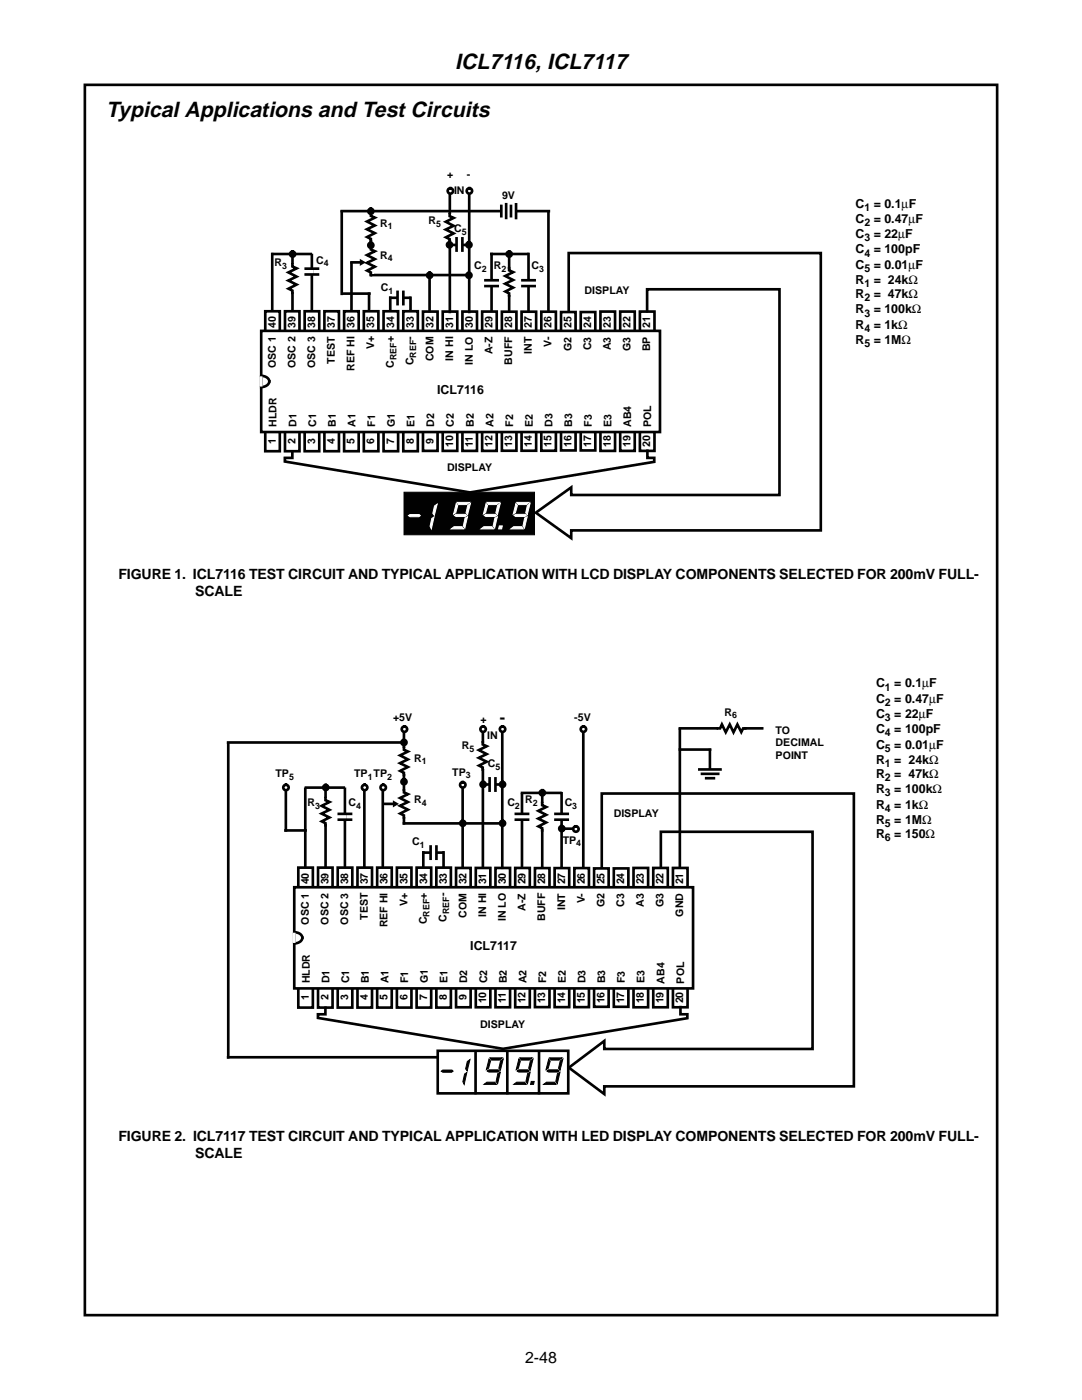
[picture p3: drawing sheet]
<svg xmlns="http://www.w3.org/2000/svg" width="216mm" height="279mm" viewBox="0 0 216 279" stroke-linecap="round" stroke-linejoin="round" font-family="sans-serif">
<defs><g id="words">
<g font-size="4.3" fill="#010101">
<text x="90.9" y="13.8">ICL7116, ICL7117</text>
<text x="21.2" y="23.3">Typical Applications and Test Circuits</text>
</g>
<g font-size="3.2" fill="#010101">
<text x="99.7" y="144.2">-</text>
<text x="104.8" y="272">2-48</text>
</g>
<g font-size="2.8" fill="#010101">
<text x="23.6" y="115.5">FIGURE 1. ICL7116 TEST CIRCUIT AND TYPICAL APPLICATION WITH LCD DISPLAY COMPONENTS SELECTED FOR 200mV FULL-</text>
<text x="38.9" y="119">SCALE</text>
<text x="23.6" y="227.7">FIGURE 2. ICL7117 TEST CIRCUIT AND TYPICAL APPLICATION WITH LED DISPLAY COMPONENTS SELECTED FOR 200mV FULL-</text>
<text x="38.9" y="231.2">SCALE</text>
</g>
<g font-size="2.5" fill="#010101">
<text x="170.7" y="41.4">C</text>
<text x="174.3" y="41.4">= 0.1µF</text>
<text x="170.7" y="44.5">C</text>
<text x="170.7" y="47.5">C</text>
<text x="174.3" y="44.5">= 0.47µF</text>
<text x="174.3" y="47.5">= 22µF</text>
<text x="170.7" y="50.6">C</text>
<text x="170.7" y="53.6">C</text>
<text x="174.3" y="50.6">= 100pF</text>
<text x="174.3" y="53.6">= 0.01µF</text>
<text x="170.7" y="56.7">R</text>
<text x="170.7" y="59.5">R</text>
<text x="174.3" y="56.7">= 24kΩ</text>
<text x="174.3" y="59.5">= 47kΩ</text>
<text x="170.7" y="65.6">R</text>
<text x="170.7" y="62.6">R</text>
<text x="174.3" y="62.6">= 100kΩ</text>
<text x="174.3" y="65.6">= 1kΩ</text>
<text x="170.7" y="68.7">R</text>
<text x="174.3" y="68.7">= 1MΩ</text>
<text x="87.2" y="78.6">ICL7116</text>
<text x="174.8" y="137.2">C</text>
<text x="178.5" y="137.2">= 0.1µF</text>
<text x="174.8" y="140.3">C</text>
<text x="174.8" y="143.3">C</text>
<text x="178.5" y="140.3">= 0.47µF</text>
<text x="178.5" y="143.3">= 22µF</text>
<text x="174.8" y="146.4">C</text>
<text x="174.8" y="149.4">C</text>
<text x="178.5" y="146.4">= 100pF</text>
<text x="178.5" y="149.4">= 0.01µF</text>
<text x="174.8" y="152.5">R</text>
<text x="174.8" y="155.3">R</text>
<text x="178.5" y="152.5">= 24kΩ</text>
<text x="178.5" y="155.3">= 47kΩ</text>
<text x="174.8" y="161.4">R</text>
<text x="174.8" y="158.3">R</text>
<text x="178.5" y="158.3">= 100kΩ</text>
<text x="178.5" y="161.4">= 1kΩ</text>
<text x="174.8" y="164.4">R</text>
<text x="174.8" y="167.3">R</text>
<text x="178.5" y="164.4">= 1MΩ</text>
<text x="178.5" y="167.3">= 150Ω</text>
<text x="93.8" y="189.6">ICL7117</text>
</g>
<g font-size="2.1" fill="#010101">
<text x="89.3" y="35.6">+</text>
<text x="93.1" y="35.6">-</text>
<text x="90.6" y="38.7">IN</text>
<text x="100.2" y="39.7">9V</text>
<text x="75.9" y="45.3">R</text>
<text x="85.5" y="44.8">R</text>
<text x="90.6" y="46.4">C</text>
<text x="172.5" y="42">1</text>
<text x="172.5" y="45.1">2</text>
<text x="54.8" y="53.2">R</text>
<text x="63.1" y="52.6">C</text>
<text x="75.9" y="51.6">R</text>
<text x="94.6" y="53.8">C</text>
<text x="98.5" y="53.8">R</text>
<text x="106.1" y="53.8">C</text>
<text x="172.5" y="48.1">3</text>
<text x="172.5" y="51.2">4</text>
<text x="76" y="58.1">C</text>
<text x="116.6" y="58.8">DISPLAY</text>
<text x="172.5" y="54.3">5</text>
<text x="172.5" y="57.3">1</text>
<text x="55" y="65.5" transform="rotate(-90 55 65.5)">40</text>
<text x="59" y="65.5" transform="rotate(-90 59 65.5)">39</text>
<text x="62.9" y="65.5" transform="rotate(-90 62.9 65.5)">38</text>
<text x="66.8" y="65.5" transform="rotate(-90 66.8 65.5)">37</text>
<text x="70.8" y="65.5" transform="rotate(-90 70.8 65.5)">36</text>
<text x="74.7" y="65.5" transform="rotate(-90 74.7 65.5)">35</text>
<text x="78.6" y="65.5" transform="rotate(-90 78.6 65.5)">34</text>
<text x="82.6" y="65.5" transform="rotate(-90 82.6 65.5)">33</text>
<text x="86.5" y="65.5" transform="rotate(-90 86.5 65.5)">32</text>
<text x="90.4" y="65.5" transform="rotate(-90 90.4 65.5)">31</text>
<text x="94.3" y="65.5" transform="rotate(-90 94.3 65.5)">30</text>
<text x="98.3" y="65.5" transform="rotate(-90 98.3 65.5)">29</text>
<text x="102.2" y="65.5" transform="rotate(-90 102.2 65.5)">28</text>
<text x="106.1" y="65.5" transform="rotate(-90 106.1 65.5)">27</text>
<text x="110.1" y="65.5" transform="rotate(-90 110.1 65.5)">26</text>
<text x="114" y="65.5" transform="rotate(-90 114 65.5)">25</text>
<text x="117.9" y="65.5" transform="rotate(-90 117.9 65.5)">24</text>
<text x="121.9" y="65.5" transform="rotate(-90 121.9 65.5)">23</text>
<text x="125.8" y="65.5" transform="rotate(-90 125.8 65.5)">22</text>
<text x="129.7" y="65.5" transform="rotate(-90 129.7 65.5)">21</text>
<text x="172.5" y="60.1">2</text>
<text x="172.5" y="63.2">3</text>
<text x="74.7" y="69.7" transform="rotate(-90 74.7 69.7)">V+</text>
<text x="78.6" y="68.3" transform="rotate(-90 78.6 68.3)">+</text>
<text x="82.5" y="67.8" transform="rotate(-90 82.5 67.8)">-</text>
<text x="90.4" y="72" transform="rotate(-90 90.4 72)">IN HI</text>
<text x="98.3" y="70.7" transform="rotate(-90 98.3 70.7)">A-Z</text>
<text x="106.1" y="70.6" transform="rotate(-90 106.1 70.6)">INT</text>
<text x="110.1" y="69.2" transform="rotate(-90 110.1 69.2)">V-</text>
<text x="114" y="70" transform="rotate(-90 114 70)">G2</text>
<text x="117.9" y="69.9" transform="rotate(-90 117.9 69.9)">C3</text>
<text x="121.9" y="69.9" transform="rotate(-90 121.9 69.9)">A3</text>
<text x="125.8" y="70" transform="rotate(-90 125.8 70)">G3</text>
<text x="129.7" y="70.1" transform="rotate(-90 129.7 70.1)">BP</text>
<text x="172.5" y="66.2">4</text>
<text x="172.5" y="69.3">5</text>
<text x="55" y="73.5" transform="rotate(-90 55 73.5)">OSC 1</text>
<text x="59" y="73.5" transform="rotate(-90 59 73.5)">OSC 2</text>
<text x="62.9" y="73.5" transform="rotate(-90 62.9 73.5)">OSC 3</text>
<text x="66.8" y="72.6" transform="rotate(-90 66.8 72.6)">TEST</text>
<text x="70.8" y="74.1" transform="rotate(-90 70.8 74.1)">REF HI</text>
<text x="78.6" y="73.4" transform="rotate(-90 78.6 73.4)">C</text>
<text x="82.5" y="72.9" transform="rotate(-90 82.5 72.9)">C</text>
<text x="86.5" y="72.1" transform="rotate(-90 86.5 72.1)">COM</text>
<text x="94.3" y="72.8" transform="rotate(-90 94.3 72.8)">IN LO</text>
<text x="102.2" y="72.8" transform="rotate(-90 102.2 72.8)">BUFF</text>
<text x="55" y="88.6" transform="rotate(-90 55 88.6)">1</text>
<text x="55.2" y="85.2" transform="rotate(-90 55.2 85.2)">HLDR</text>
<text x="59" y="88.6" transform="rotate(-90 59 88.6)">2</text>
<text x="59.1" y="85.2" transform="rotate(-90 59.1 85.2)">D1</text>
<text x="62.9" y="88.6" transform="rotate(-90 62.9 88.6)">3</text>
<text x="63.1" y="85.2" transform="rotate(-90 63.1 85.2)">C1</text>
<text x="66.8" y="88.6" transform="rotate(-90 66.8 88.6)">4</text>
<text x="67" y="85.2" transform="rotate(-90 67 85.2)">B1</text>
<text x="70.8" y="88.6" transform="rotate(-90 70.8 88.6)">5</text>
<text x="70.9" y="85.2" transform="rotate(-90 70.9 85.2)">A1</text>
<text x="74.7" y="88.6" transform="rotate(-90 74.7 88.6)">6</text>
<text x="74.9" y="85.2" transform="rotate(-90 74.9 85.2)">F1</text>
<text x="78.6" y="88.6" transform="rotate(-90 78.6 88.6)">7</text>
<text x="78.8" y="85.2" transform="rotate(-90 78.8 85.2)">G1</text>
<text x="82.6" y="88.6" transform="rotate(-90 82.6 88.6)">8</text>
<text x="82.7" y="85.2" transform="rotate(-90 82.7 85.2)">E1</text>
<text x="86.5" y="88.6" transform="rotate(-90 86.5 88.6)">9</text>
<text x="86.7" y="85.2" transform="rotate(-90 86.7 85.2)">D2</text>
<text x="90.4" y="89.2" transform="rotate(-90 90.4 89.2)">10</text>
<text x="90.6" y="85.2" transform="rotate(-90 90.6 85.2)">C2</text>
<text x="94.3" y="89.2" transform="rotate(-90 94.3 89.2)">11</text>
<text x="94.5" y="85.2" transform="rotate(-90 94.5 85.2)">B2</text>
<text x="98.3" y="89.2" transform="rotate(-90 98.3 89.2)">12</text>
<text x="98.4" y="85.2" transform="rotate(-90 98.4 85.2)">A2</text>
<text x="102.2" y="89.2" transform="rotate(-90 102.2 89.2)">13</text>
<text x="102.4" y="85.2" transform="rotate(-90 102.4 85.2)">F2</text>
<text x="106.1" y="89.2" transform="rotate(-90 106.1 89.2)">14</text>
<text x="106.3" y="85.2" transform="rotate(-90 106.3 85.2)">E2</text>
<text x="110.1" y="89.2" transform="rotate(-90 110.1 89.2)">15</text>
<text x="110.2" y="85.2" transform="rotate(-90 110.2 85.2)">D3</text>
<text x="114" y="89.2" transform="rotate(-90 114 89.2)">16</text>
<text x="114.2" y="85.2" transform="rotate(-90 114.2 85.2)">B3</text>
<text x="117.9" y="89.2" transform="rotate(-90 117.9 89.2)">17</text>
<text x="118.1" y="85.2" transform="rotate(-90 118.1 85.2)">F3</text>
<text x="121.9" y="89.2" transform="rotate(-90 121.9 89.2)">18</text>
<text x="122" y="85.2" transform="rotate(-90 122 85.2)">E3</text>
<text x="125.8" y="89.2" transform="rotate(-90 125.8 89.2)">19</text>
<text x="126" y="85.2" transform="rotate(-90 126 85.2)">AB4</text>
<text x="129.7" y="89.2" transform="rotate(-90 129.7 89.2)">20</text>
<text x="129.9" y="85.2" transform="rotate(-90 129.9 85.2)">POL</text>
<text x="89.2" y="94.1">DISPLAY</text>
<text x="176.6" y="137.8">1</text>
<text x="78.4" y="143.9">+5V</text>
<text x="114.6" y="143.9">-5V</text>
<text x="144.6" y="142.8">R</text>
<text x="176.6" y="140.9">2</text>
<text x="176.6" y="143.9">3</text>
<text x="92.1" y="149.5">R</text>
<text x="95.8" y="144.2">+</text>
<text x="97.2" y="147.5">IN</text>
<text x="154.8" y="146.4">TO</text>
<text x="154.8" y="148.9">DECIMAL</text>
<text x="176.6" y="147">4</text>
<text x="55" y="155.2">TP</text>
<text x="70.7" y="155.2">TP TP</text>
<text x="82.7" y="152">R</text>
<text x="90.2" y="154.8">TP</text>
<text x="97.4" y="153.1">C</text>
<text x="154.8" y="151.5">POINT</text>
<text x="176.6" y="150">5</text>
<text x="176.6" y="153.1">1</text>
<text x="176.6" y="155.9">2</text>
<text x="61.4" y="160.8">R</text>
<text x="69.5" y="160.9">C</text>
<text x="82.7" y="160.3">R</text>
<text x="101.2" y="160.9">C</text>
<text x="104.8" y="160.3">R</text>
<text x="112.7" y="160.9">C</text>
<text x="176.6" y="158.9">3</text>
<text x="176.6" y="162">4</text>
<text x="122.5" y="163.1">DISPLAY</text>
<text x="176.6" y="165">5</text>
<text x="176.6" y="167.9">6</text>
<text x="82.3" y="168.7">C</text>
<text x="112.3" y="168.4">TP</text>
<text x="61.6" y="176.5" transform="rotate(-90 61.6 176.5)">40</text>
<text x="65.6" y="176.5" transform="rotate(-90 65.6 176.5)">39</text>
<text x="69.5" y="176.5" transform="rotate(-90 69.5 176.5)">38</text>
<text x="73.4" y="176.5" transform="rotate(-90 73.4 176.5)">37</text>
<text x="77.4" y="176.5" transform="rotate(-90 77.4 176.5)">36</text>
<text x="81.3" y="176.5" transform="rotate(-90 81.3 176.5)">35</text>
<text x="85.2" y="179.4" transform="rotate(-90 85.2 179.4)">+</text>
<text x="85.2" y="176.5" transform="rotate(-90 85.2 176.5)">34</text>
<text x="89.1" y="178.9" transform="rotate(-90 89.1 178.9)">-</text>
<text x="89.1" y="176.5" transform="rotate(-90 89.1 176.5)">33</text>
<text x="93.1" y="176.5" transform="rotate(-90 93.1 176.5)">32</text>
<text x="97" y="176.5" transform="rotate(-90 97 176.5)">31</text>
<text x="100.9" y="176.5" transform="rotate(-90 100.9 176.5)">30</text>
<text x="104.9" y="176.5" transform="rotate(-90 104.9 176.5)">29</text>
<text x="108.8" y="176.5" transform="rotate(-90 108.8 176.5)">28</text>
<text x="112.7" y="176.5" transform="rotate(-90 112.7 176.5)">27</text>
<text x="116.7" y="176.5" transform="rotate(-90 116.7 176.5)">26</text>
<text x="120.6" y="176.5" transform="rotate(-90 120.6 176.5)">25</text>
<text x="124.5" y="176.5" transform="rotate(-90 124.5 176.5)">24</text>
<text x="128.5" y="176.5" transform="rotate(-90 128.5 176.5)">23</text>
<text x="132.4" y="176.5" transform="rotate(-90 132.4 176.5)">22</text>
<text x="136.3" y="176.5" transform="rotate(-90 136.3 176.5)">21</text>
<text x="61.6" y="184.5" transform="rotate(-90 61.6 184.5)">OSC 1</text>
<text x="65.6" y="184.5" transform="rotate(-90 65.6 184.5)">OSC 2</text>
<text x="69.5" y="184.5" transform="rotate(-90 69.5 184.5)">OSC 3</text>
<text x="73.4" y="183.6" transform="rotate(-90 73.4 183.6)">TEST</text>
<text x="77.4" y="185.1" transform="rotate(-90 77.4 185.1)">REF HI</text>
<text x="81.3" y="180.8" transform="rotate(-90 81.3 180.8)">V+</text>
<text x="85.2" y="184.4" transform="rotate(-90 85.2 184.4)">C</text>
<text x="89.1" y="183.9" transform="rotate(-90 89.1 183.9)">C</text>
<text x="93.1" y="183.1" transform="rotate(-90 93.1 183.1)">COM</text>
<text x="97" y="183" transform="rotate(-90 97 183)">IN HI</text>
<text x="100.9" y="183.8" transform="rotate(-90 100.9 183.8)">IN LO</text>
<text x="104.9" y="181.8" transform="rotate(-90 104.9 181.8)">A-Z</text>
<text x="108.8" y="183.8" transform="rotate(-90 108.8 183.8)">BUFF</text>
<text x="112.7" y="181.6" transform="rotate(-90 112.7 181.6)">INT</text>
<text x="116.7" y="180.2" transform="rotate(-90 116.7 180.2)">V-</text>
<text x="120.6" y="181.1" transform="rotate(-90 120.6 181.1)">G2</text>
<text x="124.5" y="181" transform="rotate(-90 124.5 181)">C3</text>
<text x="128.5" y="181" transform="rotate(-90 128.5 181)">A3</text>
<text x="132.4" y="181.1" transform="rotate(-90 132.4 181.1)">G3</text>
<text x="136.3" y="182.9" transform="rotate(-90 136.3 182.9)">GND</text>
<text x="61.8" y="196.3" transform="rotate(-90 61.8 196.3)">HLDR</text>
<text x="65.7" y="196.3" transform="rotate(-90 65.7 196.3)">D1</text>
<text x="69.7" y="196.3" transform="rotate(-90 69.7 196.3)">C1</text>
<text x="73.6" y="196.3" transform="rotate(-90 73.6 196.3)">B1</text>
<text x="77.5" y="196.3" transform="rotate(-90 77.5 196.3)">A1</text>
<text x="81.5" y="196.2" transform="rotate(-90 81.5 196.2)">F1</text>
<text x="85.4" y="196.3" transform="rotate(-90 85.4 196.3)">G1</text>
<text x="89.3" y="196.3" transform="rotate(-90 89.3 196.3)">E1</text>
<text x="93.2" y="196.3" transform="rotate(-90 93.2 196.3)">D2</text>
<text x="97.2" y="196.3" transform="rotate(-90 97.2 196.3)">C2</text>
<text x="101.1" y="196.3" transform="rotate(-90 101.1 196.3)">B2</text>
<text x="105" y="196.3" transform="rotate(-90 105 196.3)">A2</text>
<text x="109" y="196.2" transform="rotate(-90 109 196.2)">F2</text>
<text x="112.9" y="196.3" transform="rotate(-90 112.9 196.3)">E2</text>
<text x="116.8" y="196.3" transform="rotate(-90 116.8 196.3)">D3</text>
<text x="120.8" y="196.3" transform="rotate(-90 120.8 196.3)">B3</text>
<text x="124.7" y="196.3" transform="rotate(-90 124.7 196.3)">F3</text>
<text x="128.6" y="196.3" transform="rotate(-90 128.6 196.3)">E3</text>
<text x="132.6" y="196.3" transform="rotate(-90 132.6 196.3)">AB4</text>
<text x="136.5" y="196.3" transform="rotate(-90 136.5 196.3)">POL</text>
<text x="61.6" y="199.7" transform="rotate(-90 61.6 199.7)">1</text>
<text x="65.6" y="199.7" transform="rotate(-90 65.6 199.7)">2</text>
<text x="69.5" y="199.7" transform="rotate(-90 69.5 199.7)">3</text>
<text x="73.4" y="199.7" transform="rotate(-90 73.4 199.7)">4</text>
<text x="77.4" y="199.7" transform="rotate(-90 77.4 199.7)">5</text>
<text x="81.3" y="199.7" transform="rotate(-90 81.3 199.7)">6</text>
<text x="85.2" y="199.7" transform="rotate(-90 85.2 199.7)">7</text>
<text x="89.1" y="199.7" transform="rotate(-90 89.1 199.7)">8</text>
<text x="93.1" y="199.7" transform="rotate(-90 93.1 199.7)">9</text>
<text x="97" y="200.3" transform="rotate(-90 97 200.3)">10</text>
<text x="100.9" y="200.3" transform="rotate(-90 100.9 200.3)">11</text>
<text x="104.9" y="200.3" transform="rotate(-90 104.9 200.3)">12</text>
<text x="108.8" y="200.3" transform="rotate(-90 108.8 200.3)">13</text>
<text x="112.7" y="200.3" transform="rotate(-90 112.7 200.3)">14</text>
<text x="116.7" y="200.3" transform="rotate(-90 116.7 200.3)">15</text>
<text x="120.6" y="200.3" transform="rotate(-90 120.6 200.3)">16</text>
<text x="124.5" y="200.3" transform="rotate(-90 124.5 200.3)">17</text>
<text x="128.5" y="200.3" transform="rotate(-90 128.5 200.3)">18</text>
<text x="132.4" y="200.3" transform="rotate(-90 132.4 200.3)">19</text>
<text x="136.3" y="200.3" transform="rotate(-90 136.3 200.3)">20</text>
<text x="95.8" y="205.1">DISPLAY</text>
</g>
<g font-size="1.8" fill="#010101">
<text x="77.4" y="45.8">1</text>
<text x="87.1" y="45.3">5</text>
<text x="92.1" y="46.9">5</text>
<text x="56.3" y="53.7">3</text>
<text x="64.6" y="53.2">4</text>
<text x="77.4" y="52.1">4</text>
<text x="77.5" y="58.7">1</text>
<text x="96.2" y="54.3">2</text>
<text x="100" y="54.3">2</text>
<text x="107.6" y="54.3">3</text>
<text x="79.1" y="71.9" transform="rotate(-90 79.1 71.9)">REF</text>
<text x="83.1" y="71.4" transform="rotate(-90 83.1 71.4)">REF</text>
<text x="146.1" y="143.4">6</text>
<text x="57.7" y="155.7">5</text>
<text x="73.4" y="155.7">1</text>
<text x="77.2" y="155.7">2</text>
<text x="84.2" y="152.5">1</text>
<text x="92.9" y="155.3">3</text>
<text x="93.7" y="150">5</text>
<text x="98.9" y="153.6">5</text>
<text x="62.9" y="161.4">3</text>
<text x="71.1" y="161.5">4</text>
<text x="84.2" y="160.8">4</text>
<text x="102.8" y="161.5">2</text>
<text x="106.3" y="160.8">2</text>
<text x="114.2" y="161.5">3</text>
<text x="83.8" y="169.2">1</text>
<text x="115" y="168.9">4</text>
<text x="85.7" y="182.9" transform="rotate(-90 85.7 182.9)">REF</text>
<text x="89.7" y="182.4" transform="rotate(-90 89.7 182.4)">REF</text>
</g>
</g></defs>
<path d="M16.9 16.9h182.1v245.6h-182.1zM74 41.9v13M77.9 59.4v2.9M81.9 59.4v2.9" fill="none" stroke="#010101" stroke-width=".53"/>
<path d="M73.4 42.8h1.2v5.1h-1.2z" fill-rule="evenodd" fill="#fff"/>
<path d="M54.3 50.7v11.2M58.4 50.9v11.5M62.2 50.9v11" fill="none" stroke="#010101" stroke-width=".53"/>
<path d="M61.8 53.6h.7v1.1h-.7z" fill-rule="evenodd" fill="#fff"/>
<path d="M54.4 50.7h7.6M61 54.8h2.4M61 53.6h2.4" fill="none" stroke="#010101" stroke-width=".53"/>
<path d="M57.9 50.4l.5-.2v.5v-.5a.53 .53 0 0 1 .5 .6 .53 .53 0 0 1-.7 .4 .53 .53 0 0 1-.3-.8z" fill="#010101"/>
<g fill="none" stroke="#010101" stroke-width=".53">
<path d="M101.6 50.7v11.7"/>
<circle cx="58.4" cy="50.7" r=".5"/>
</g>
<path d="M101.1 53.6h1.1v5.2h-1.1z" fill-rule="evenodd" fill="#fff"/>
<path d="M98.1 50.7v11.2M101.6 53.5v.5l.8 .3-1.6 .8 1.6 .8-1.6 .7 1.6 .8-1.6 .8 .8 .3v.5M105.5 50.7v11.4" fill="none" stroke="#010101" stroke-width=".53"/>
<path d="M80.3 86.5h2.9v3.6h-2.9z" fill-rule="evenodd" fill="#fff"/>
<path d="M80.5 86.5v3.6h2.9v-3.6" fill="none" stroke="#010101" stroke-width=".53"/>
<path d="M76.5 86.5h2.9v3.6h-2.9z" fill-rule="evenodd" fill="#fff"/>
<path d="M76.5 86.5v3.6h2.9v-3.6" fill="none" stroke="#010101" stroke-width=".53"/>
<path d="M72.6 86.5h2.9v3.6h-2.9z" fill-rule="evenodd" fill="#fff"/>
<path d="M72.6 86.5v3.6h2.9v-3.6" fill="none" stroke="#010101" stroke-width=".53"/>
<path d="M68.7 86.5h2.9v3.6h-2.9z" fill-rule="evenodd" fill="#fff"/>
<path d="M68.7 86.5v3.6h2.9v-3.6" fill="none" stroke="#010101" stroke-width=".53"/>
<path d="M64.8 86.5h2.9v3.6h-2.9z" fill-rule="evenodd" fill="#fff"/>
<path d="M64.7 86.5v3.6h2.9v-3.6" fill="none" stroke="#010101" stroke-width=".53"/>
<path d="M60.8 86.5h2.9v3.6h-2.9z" fill-rule="evenodd" fill="#fff"/>
<path d="M60.8 86.5v3.6h2.9v-3.6" fill="none" stroke="#010101" stroke-width=".53"/>
<path d="M56.9 86.5h2.9v3.6h-2.9z" fill-rule="evenodd" fill="#fff"/>
<path d="M56.9 86.5v3.6h2.9v-3.6" fill="none" stroke="#010101" stroke-width=".53"/>
<path d="M53 86.3h2.9v3.8h-2.9z" fill-rule="evenodd" fill="#fff"/>
<path d="M52.9 86.3v3.8h2.9v-3.8" fill="none" stroke="#010101" stroke-width=".53"/>
<path d="M84.3 86.5h3v3.5h-3z" fill-rule="evenodd" fill="#fff"/>
<path d="M84.4 86.5v3.5h2.9v-3.5" fill="none" stroke="#010101" stroke-width=".53"/>
<path d="M88.3 86.5h2.9v3.5h-2.9z" fill-rule="evenodd" fill="#fff"/>
<path d="M88.3 86.5v3.5h2.9v-3.5" fill="none" stroke="#010101" stroke-width=".53"/>
<path d="M92.2 86.5h2.9v3.5h-2.9z" fill-rule="evenodd" fill="#fff"/>
<path d="M92.3 86.5v3.5h2.9v-3.5" fill="none" stroke="#010101" stroke-width=".53"/>
<path d="M96.1 86.5h2.9v3.5h-2.9z" fill-rule="evenodd" fill="#fff"/>
<path d="M96.2 86.5v3.5h2.9v-3.5" fill="none" stroke="#010101" stroke-width=".53"/>
<path d="M115.7 86.5h3v3.4h-3z" fill-rule="evenodd" fill="#fff"/>
<path d="M115.9 86.5v3.4h2.9v-3.4" fill="none" stroke="#010101" stroke-width=".53"/>
<path d="M111.8 86.5h2.9v3.4h-2.9z" fill-rule="evenodd" fill="#fff"/>
<path d="M111.9 86.5v3.4h3v-3.4" fill="none" stroke="#010101" stroke-width=".53"/>
<path d="M108 86.5h2.9v3.5h-2.9z" fill-rule="evenodd" fill="#fff"/>
<path d="M108 86.5v3.5h2.9v-3.5" fill="none" stroke="#010101" stroke-width=".53"/>
<path d="M104 86.5h3v3.5h-3z" fill-rule="evenodd" fill="#fff"/>
<path d="M104.1 86.5v3.5h2.9v-3.5" fill="none" stroke="#010101" stroke-width=".53"/>
<path d="M100.1 86.5h2.9v3.5h-2.9z" fill-rule="evenodd" fill="#fff"/>
<path d="M100.1 86.5v3.5h2.9v-3.5" fill="none" stroke="#010101" stroke-width=".53"/>
<path d="M127.4 86.5h2.9v3.5h-2.9z" fill-rule="evenodd" fill="#fff"/>
<path d="M127.7 86.5v3.5h2.9v-3.5" fill="none" stroke="#010101" stroke-width=".53"/>
<path d="M123.4 86.5h2.9v3.5h-2.9z" fill-rule="evenodd" fill="#fff"/>
<path d="M123.8 86.5v3.5h2.9v-3.5" fill="none" stroke="#010101" stroke-width=".53"/>
<path d="M119.5 86.5h2.9v3.5h-2.9z" fill-rule="evenodd" fill="#fff"/>
<path d="M119.8 86.5v3.5h2.9v-3.5" fill="none" stroke="#010101" stroke-width=".53"/>
<path d="M80.3 62.1h2.9v3.6h-2.9z" fill-rule="evenodd" fill="#fff"/>
<path d="M80.5 65.7v-3.6h2.9v3.6" fill="none" stroke="#010101" stroke-width=".53"/>
<path d="M76.5 62.1h2.9v3.6h-2.9z" fill-rule="evenodd" fill="#fff"/>
<path d="M76.5 65.7v-3.6h2.9v3.6" fill="none" stroke="#010101" stroke-width=".53"/>
<path d="M72.6 62.1h2.9v3.6h-2.9z" fill-rule="evenodd" fill="#fff"/>
<path d="M72.6 65.7v-3.6h2.9v3.6" fill="none" stroke="#010101" stroke-width=".53"/>
<path d="M68.7 62.1h2.9v3.5h-2.9z" fill-rule="evenodd" fill="#fff"/>
<path d="M68.7 65.6v-3.5h2.9v3.5" fill="none" stroke="#010101" stroke-width=".53"/>
<path d="M64.8 62.1h2.9v3.6h-2.9z" fill-rule="evenodd" fill="#fff"/>
<path d="M64.7 65.7v-3.6h2.9v3.6" fill="none" stroke="#010101" stroke-width=".53"/>
<path d="M60.8 62.1h2.9v3.6h-2.9z" fill-rule="evenodd" fill="#fff"/>
<path d="M60.8 65.7v-3.6h2.9v3.6" fill="none" stroke="#010101" stroke-width=".53"/>
<path d="M56.9 62.1h2.9v3.6h-2.9z" fill-rule="evenodd" fill="#fff"/>
<path d="M56.9 65.7v-3.6h2.9v3.6" fill="none" stroke="#010101" stroke-width=".53"/>
<path d="M53 62.1h2.9v3.7h-2.9z" fill-rule="evenodd" fill="#fff"/>
<path d="M52.9 65.8v-3.7h2.9v3.7" fill="none" stroke="#010101" stroke-width=".53"/>
<path d="M84.3 62.2h3v3.4h-3z" fill-rule="evenodd" fill="#fff"/>
<path d="M84.4 65.6v-3.4h2.9v3.4" fill="none" stroke="#010101" stroke-width=".53"/>
<path d="M88.3 62.2h2.9v3.4h-2.9z" fill-rule="evenodd" fill="#fff"/>
<path d="M88.3 65.6v-3.4h2.9v3.4" fill="none" stroke="#010101" stroke-width=".53"/>
<path d="M92.2 62.2h2.9v3.5h-2.9z" fill-rule="evenodd" fill="#fff"/>
<path d="M92.3 65.7v-3.5h2.9v3.5" fill="none" stroke="#010101" stroke-width=".53"/>
<path d="M96.1 62.2h2.9v3.4h-2.9z" fill-rule="evenodd" fill="#fff"/>
<path d="M96.2 65.6v-3.4h2.9v3.4" fill="none" stroke="#010101" stroke-width=".53"/>
<path d="M115.7 62.3h3v3.3h-3z" fill-rule="evenodd" fill="#fff"/>
<path d="M115.9 65.6v-3.3h2.9v3.3" fill="none" stroke="#010101" stroke-width=".53"/>
<path d="M111.8 62.3h2.9v3.3h-2.9z" fill-rule="evenodd" fill="#fff"/>
<path d="M111.9 65.6v-3.3h3v3.3" fill="none" stroke="#010101" stroke-width=".53"/>
<path d="M108 62.2h2.9v3.5h-2.9z" fill-rule="evenodd" fill="#fff"/>
<path d="M108 65.7v-3.5h2.9v3.5" fill="none" stroke="#010101" stroke-width=".53"/>
<path d="M104 62.2h3v3.5h-3z" fill-rule="evenodd" fill="#fff"/>
<path d="M104.1 65.7v-3.5h2.9v3.5" fill="none" stroke="#010101" stroke-width=".53"/>
<path d="M100.1 62.2h2.9v3.5h-2.9z" fill-rule="evenodd" fill="#fff"/>
<path d="M100.1 65.7v-3.5h2.9v3.5" fill="none" stroke="#010101" stroke-width=".53"/>
<path d="M127.4 62.2h2.9v3.5h-2.9z" fill-rule="evenodd" fill="#fff"/>
<path d="M127.7 65.7v-3.5h2.9v3.5" fill="none" stroke="#010101" stroke-width=".53"/>
<path d="M123.4 62.2h2.9v3.5h-2.9z" fill-rule="evenodd" fill="#fff"/>
<path d="M123.8 65.7v-3.5h2.9v3.5" fill="none" stroke="#010101" stroke-width=".53"/>
<path d="M119.5 62.2h2.9v3.5h-2.9z" fill-rule="evenodd" fill="#fff"/>
<path d="M119.8 65.7v-3.5h2.9v3.5" fill="none" stroke="#010101" stroke-width=".53"/>
<path d="M52.1 66h79.6v20.2h-79.6z" fill-rule="evenodd" fill="#fff" stroke="#010101" stroke-width=".53"/>
<path d="M52.1 75l1.2 .3 .3 .4 .1 .4M53.7 76.1l-.4 .8-.5 .2-.7 .1M113.5 62v-11.5h50.3v55.4h-49.8v1.5l-7.1-5.1 7.1-5v1.5h41.5v-41.1h-26.4v4.4M129.2 90v1.4h1.4v.8l-36.8 6.1-37-6.2v-.7h1.5v-1.3" fill="none" stroke="#010101" stroke-width=".53"/>
<path d="M52.1 75.4v1.5" fill="none" stroke="#fff" stroke-width=".53"/>
<path d="M97.7 55.9h.6v1.1h-.6z" fill-rule="evenodd" fill="#fff"/>
<path d="M96.9 57.1h2.4M96.9 55.9h2.4" fill="none" stroke="#010101" stroke-width=".53"/>
<path d="M105.1 55.9h.6v1.1h-.6z" fill-rule="evenodd" fill="#fff"/>
<path d="M68.2 42.1h41.3M98 50.7h7.2M104.2 57.1h2.5M104.2 55.9h2.5M109.4 42.2v19.9" fill="none" stroke="#010101" stroke-width=".53"/>
<path d="M99.9 41.7h3v.9h-3z" fill-rule="evenodd" fill="#fff"/>
<path d="M100 41.1v2M101 40.8v2.7M102 41.1v2M103 40.8v2.7" fill="none" stroke="#010101" stroke-width=".53"/>
<path d="M101.1 50.4l.5-.2v.5v-.5a.53 .53 0 0 1 .5 .6 .53 .53 0 0 1-.7 .4 .53 .53 0 0 1-.3-.8z" fill="#010101"/>
<g fill="none" stroke="#010101" stroke-width=".53">
<path d="M70.1 52.5v9.3M77.9 59.4h3.8"/>
<circle cx="101.6" cy="50.7" r=".5"/>
</g>
<path d="M79.3 59.2h1.1v.7h-1.1z" fill-rule="evenodd" fill="#fff"/>
<path d="M74 42.7v.4l.8 .3-1.6 .8 1.6 .8-1.6 .8 1.6 .7-1.5 .8 .7 .4v.4M79.3 58.3v2.4M80.5 58.3v2.4" fill="none" stroke="#010101" stroke-width=".53"/>
<path d="M71.8 51.7l1.2 .7-1.2 .7z" fill="#010101"/>
<path d="M70.2 52.4h1.6M74.2 54.9h19.4" fill="none" stroke="#010101" stroke-width=".53"/>
<path d="M93.6 38.7v23.5z" fill="#fff" stroke="#010101" stroke-width=".53"/>
<path d="M93.2 37.8l.5-.3v.5v-.5a.53 .53 0 0 1 .5 .6 .53 .53 0 0 1-.7 .4 .53 .53 0 0 1-.3-.7z" fill="#fff"/>
<circle cx="93.7" cy="38.1" r=".54" fill="none" stroke="#010101" stroke-width=".53"/>
<path d="M89.8 38.7v23.5z" fill="#fff" stroke="#010101" stroke-width=".53"/>
<path d="M89.3 37.8l.5-.3v.5v-.5a.53 .53 0 0 1 .5 .6 .53 .53 0 0 1-.7 .4 .53 .53 0 0 1-.3-.7z" fill="#fff"/>
<g fill="none" stroke="#010101" stroke-width=".53">
<path d="M85.7 55.1v7"/>
<circle cx="89.9" cy="38.1" r=".54"/>
</g>
<path d="M85.3 54.7l.4-.3v.5v-.5a.53 .53 0 0 1 .5 .6 .53 .53 0 0 1-.7 .4 .53 .53 0 0 1-.2-.7z" fill="#010101"/>
<circle cx="85.7" cy="54.9" r=".5" fill="none" stroke="#010101" stroke-width=".53"/>
<path d="M89.3 42.8h1.1v5.1h-1.1z" fill-rule="evenodd" fill="#fff"/>
<path d="M89.7 42.7v.4l.8 .4-1.5 .8 1.5 .8-1.6 .7 1.6 .8-1.5 .8 .7 .3v.4M89.8 48.9h3.7" fill="none" stroke="#010101" stroke-width=".53"/>
<path d="M91.1 48.5h1.1v.7h-1.1z" fill-rule="evenodd" fill="#fff"/>
<path d="M91.1 47.6v2.4M92.3 47.6v2.4" fill="none" stroke="#010101" stroke-width=".53"/>
<path d="M93.2 54.7l.4-.3v.5v-.5a.53 .53 0 0 1 .5 .6 .53 .53 0 0 1-.7 .4 .53 .53 0 0 1-.2-.7z" fill="#010101"/>
<circle cx="93.6" cy="54.9" r=".5" fill="none" stroke="#010101" stroke-width=".53"/>
<path d="M93.2 48.6l.4-.2v.5v-.5a.53 .53 0 0 1 .5 .6 .53 .53 0 0 1-.7 .4 .53 .53 0 0 1-.2-.8z" fill="#010101"/>
<circle cx="93.6" cy="48.9" r=".5" fill="none" stroke="#010101" stroke-width=".53"/>
<path d="M89.3 48.6l.5-.2v.5v-.5a.53 .53 0 0 1 .5 .6 .53 .53 0 0 1-.7 .4 .53 .53 0 0 1-.3-.8z" fill="#010101"/>
<circle cx="89.7" cy="48.9" r=".5" fill="none" stroke="#010101" stroke-width=".53"/>
<path d="M73.6 41.9l.4-.3v.5v-.5a.53 .53 0 0 1 .5 .6 .53 .53 0 0 1-.7 .4 .53 .53 0 0 1-.2-.7z" fill="#010101"/>
<circle cx="74" cy="42.2" r=".5" fill="none" stroke="#010101" stroke-width=".53"/>
<path d="M57.8 52.8h1.2v5.4h-1.2z" fill-rule="evenodd" fill="#fff"/>
<path d="M58.3 52.8v.4l.9 .4-1.7 .8 1.7 .8-1.7 .8 1.7 .8-1.6 .8 .7 .4v.4M73.6 58.6v3.3" fill="none" stroke="#010101" stroke-width=".53"/>
<path d="M73.4 49.5h1.2v5.2h-1.2z" fill-rule="evenodd" fill="#fff"/>
<path d="M68.2 42.2v16.4M68.4 58.6h5.3M74 49.4v.4l.8 .3-1.6 .8 1.6 .8-1.6 .8 1.6 .7-1.5 .8 .7 .4v.4" fill="none" stroke="#010101" stroke-width=".53"/>
<path d="M73.6 48.7l.4-.3v.5v-.5a.53 .53 0 0 1 .5 .6 .53 .53 0 0 1-.7 .4 .53 .53 0 0 1-.2-.7z" fill="#010101"/>
<g fill="none" stroke="#010101" stroke-width=".53">
<path d="M65 157.3v16.1M120.1 173.3v-14.9h50.3v58.4h-49.8v1.5l-7.1-5.2 7.1-5.4v1.6h41.5v-43.3h-30.2v7.3"/>
<circle cx="74" cy="48.9" r=".5"/>
</g>
<path d="M99.6 104.6h.4v.4h-.4z" fill-rule="evenodd" fill="#fff" stroke="#fff" stroke-width=".53"/>
<path d="M80.6 98.2h26.1v8.5h-26.1z" fill-rule="evenodd" fill="#010101" stroke="#010101" stroke-width=".2"/>
<g fill="#fff" stroke="#fff" stroke-width=".2">
<path d="M86.2 103.5l.4-.3-.5 2.4-.3-.6z" fill-rule="evenodd"/>
<path d="M91 100.5l.3 .4-.4 1.4-.4 .3z" fill-rule="evenodd"/>
<path d="M91.2 100.3h2.5l-.6 .4h-1.6z" fill-rule="evenodd"/>
<path d="M90 105.6l.6-.5h1.6l.3 .5z" fill-rule="evenodd"/>
<path d="M92.8 103.4l.5-.3-.5 2.3-.4-.4z" fill-rule="evenodd"/>
<path d="M90.7 102.9l.3-.3h1.9l.2 .3-.3 .2h-1.8z" fill-rule="evenodd"/>
<path d="M93.3 100.9l.6-.4-.6 2.2-.3-.4z" fill-rule="evenodd"/>
<path d="M86.7 101l.5-.4-.5 2.2-.3-.3z" fill-rule="evenodd"/>
<path d="M81.5 102.9l.3-.2h1.8l.3 .2-.3 .2h-1.8z" fill-rule="evenodd"/>
<path d="M97 100.5l.3 .4-.4 1.4-.4 .3z" fill-rule="evenodd"/>
<path d="M97.2 100.3h2.4l-.5 .4h-1.6z" fill-rule="evenodd"/>
<path d="M96 105.6l.6-.5h1.5l.3 .5z" fill-rule="evenodd"/>
<path d="M98.7 103.4l.5-.3-.5 2.3-.3-.4z" fill-rule="evenodd"/>
<path d="M96.6 102.9l.3-.3h1.9l.3 .3-.3 .2h-1.8z" fill-rule="evenodd"/>
<path d="M99.3 100.9l.5-.4-.5 2.2-.4-.4z" fill-rule="evenodd"/>
<path d="M102.9 100.5l.3 .4-.4 1.4-.4 .3z" fill-rule="evenodd"/>
<path d="M103.1 100.3h2.5l-.6 .4h-1.6z" fill-rule="evenodd"/>
<path d="M101.9 105.6l.6-.5h1.6l.3 .5z" fill-rule="evenodd"/>
<path d="M104.7 103.4l.5-.3-.5 2.3-.4-.4z" fill-rule="evenodd"/>
<path d="M102.6 102.9l.3-.3h1.9l.2 .3-.3 .2h-1.8z" fill-rule="evenodd"/>
<path d="M105.2 100.9l.6-.4-.6 2.2-.3-.4z" fill-rule="evenodd"/>
<path d="M99.6 105h.6l-.1 .6h-.6z" fill-rule="evenodd"/>
</g>
<path d="M64.4 159.4h1.2v5.1h-1.2z" fill-rule="evenodd" fill="#fff"/>
<path d="M60.9 157.4v15.6M64.9 159.3v.4l.9 .4-1.6 .7 1.5 .8-1.5 .8 1.5 .7-1.5 .8 .7 .4v.4M68.8 157.4v15.6" fill="none" stroke="#010101" stroke-width=".53"/>
<path d="M68.4 162.4h.7v1.1h-.7z" fill-rule="evenodd" fill="#fff"/>
<path d="M61 157.2h7.6M67.6 163.6h2.4M67.6 162.4h2.4" fill="none" stroke="#010101" stroke-width=".53"/>
<path d="M64.5 156.9l.5-.2v.5v-.5a.53 .53 0 0 1 .5 .6 .53 .53 0 0 1-.7 .4 .53 .53 0 0 1-.3-.8z" fill="#010101"/>
<g fill="none" stroke="#010101" stroke-width=".53">
<path d="M108.2 158.3v15.1"/>
<circle cx="65" cy="157.2" r=".5"/>
</g>
<path d="M107.7 160.4h1.1v5.1h-1.1z" fill-rule="evenodd" fill="#fff"/>
<path d="M104.2 158.5v14.5M112.1 158.3v14.8M108.2 160.3v.4l.8 .4-1.6 .7 1.6 .8-1.6 .8 1.6 .7-1.6 .8 .8 .4v.4" fill="none" stroke="#010101" stroke-width=".53"/>
<path d="M86.9 197.5h2.9v3.6h-2.9z" fill-rule="evenodd" fill="#fff"/>
<path d="M87.1 197.5v3.6h2.9v-3.6" fill="none" stroke="#010101" stroke-width=".53"/>
<path d="M83.1 197.5h2.9v3.6h-2.9z" fill-rule="evenodd" fill="#fff"/>
<path d="M83.1 197.5v3.6h2.9v-3.6" fill="none" stroke="#010101" stroke-width=".53"/>
<path d="M79.2 197.5h2.9v3.6h-2.9z" fill-rule="evenodd" fill="#fff"/>
<path d="M79.2 197.5v3.6h2.9v-3.6" fill="none" stroke="#010101" stroke-width=".53"/>
<path d="M75.3 197.6h2.9v3.5h-2.9z" fill-rule="evenodd" fill="#fff"/>
<path d="M75.3 197.6v3.5h2.9v-3.5" fill="none" stroke="#010101" stroke-width=".53"/>
<path d="M71.4 197.5h2.9v3.6h-2.9z" fill-rule="evenodd" fill="#fff"/>
<path d="M71.3 197.5v3.6h2.9v-3.6" fill="none" stroke="#010101" stroke-width=".53"/>
<path d="M67.4 197.5h2.9v3.6h-2.9z" fill-rule="evenodd" fill="#fff"/>
<path d="M67.4 197.5v3.6h2.9v-3.6" fill="none" stroke="#010101" stroke-width=".53"/>
<path d="M63.5 197.5h2.9v3.6h-2.9z" fill-rule="evenodd" fill="#fff"/>
<path d="M63.5 197.5v3.6h2.9v-3.6" fill="none" stroke="#010101" stroke-width=".53"/>
<path d="M59.6 197.4h2.9v3.7h-2.9z" fill-rule="evenodd" fill="#fff"/>
<path d="M59.5 197.4v3.7h2.9v-3.7" fill="none" stroke="#010101" stroke-width=".53"/>
<path d="M90.9 197.6h2.9v3.4h-2.9z" fill-rule="evenodd" fill="#fff"/>
<path d="M91 197.6v3.4h2.9v-3.4" fill="none" stroke="#010101" stroke-width=".53"/>
<path d="M94.9 197.6h2.9v3.4h-2.9z" fill-rule="evenodd" fill="#fff"/>
<path d="M94.9 197.6v3.4h2.9v-3.4" fill="none" stroke="#010101" stroke-width=".53"/>
<path d="M98.8 197.5h2.9v3.5h-2.9z" fill-rule="evenodd" fill="#fff"/>
<path d="M98.9 197.5v3.5h2.9v-3.5" fill="none" stroke="#010101" stroke-width=".53"/>
<path d="M102.7 197.6h2.9v3.4h-2.9z" fill-rule="evenodd" fill="#fff"/>
<path d="M102.8 197.6v3.4h2.9v-3.4" fill="none" stroke="#010101" stroke-width=".53"/>
<path d="M122.3 197.6h3v3.3h-3z" fill-rule="evenodd" fill="#fff"/>
<path d="M122.5 197.6v3.3h2.9v-3.3" fill="none" stroke="#010101" stroke-width=".53"/>
<path d="M118.4 197.6h2.9v3.3h-2.9z" fill-rule="evenodd" fill="#fff"/>
<path d="M118.5 197.6v3.3h2.9v-3.3" fill="none" stroke="#010101" stroke-width=".53"/>
<path d="M114.6 197.5h2.9v3.5h-2.9z" fill-rule="evenodd" fill="#fff"/>
<path d="M114.6 197.5v3.5h2.9v-3.5" fill="none" stroke="#010101" stroke-width=".53"/>
<path d="M110.6 197.5h3v3.5h-3z" fill-rule="evenodd" fill="#fff"/>
<path d="M110.7 197.5v3.5h2.9v-3.5" fill="none" stroke="#010101" stroke-width=".53"/>
<path d="M106.7 197.5h2.9v3.5h-2.9z" fill-rule="evenodd" fill="#fff"/>
<path d="M106.7 197.5v3.5h2.9v-3.5" fill="none" stroke="#010101" stroke-width=".53"/>
<path d="M134 197.5h2.9v3.5h-2.9z" fill-rule="evenodd" fill="#fff"/>
<path d="M134.3 197.5v3.5h2.9v-3.5" fill="none" stroke="#010101" stroke-width=".53"/>
<path d="M130 197.5h2.9v3.5h-2.9z" fill-rule="evenodd" fill="#fff"/>
<path d="M130.3 197.5v3.5h3v-3.5" fill="none" stroke="#010101" stroke-width=".53"/>
<path d="M126.1 197.5h2.9v3.5h-2.9z" fill-rule="evenodd" fill="#fff"/>
<path d="M126.4 197.5v3.5h2.9v-3.5" fill="none" stroke="#010101" stroke-width=".53"/>
<path d="M86.9 173.2h2.9v3.5h-2.9z" fill-rule="evenodd" fill="#fff"/>
<path d="M87.1 176.7v-3.5h2.9v3.5" fill="none" stroke="#010101" stroke-width=".53"/>
<path d="M83.1 173.2h2.9v3.5h-2.9z" fill-rule="evenodd" fill="#fff"/>
<path d="M83.1 176.7v-3.5h2.9v3.5" fill="none" stroke="#010101" stroke-width=".53"/>
<path d="M79.2 173.2h2.9v3.5h-2.9z" fill-rule="evenodd" fill="#fff"/>
<path d="M79.2 176.7v-3.5h2.9v3.5" fill="none" stroke="#010101" stroke-width=".53"/>
<path d="M75.3 173.2h2.9v3.5h-2.9z" fill-rule="evenodd" fill="#fff"/>
<path d="M75.3 176.7v-3.5h2.9v3.5" fill="none" stroke="#010101" stroke-width=".53"/>
<path d="M71.4 173.2h2.9v3.5h-2.9z" fill-rule="evenodd" fill="#fff"/>
<path d="M71.3 176.7v-3.5h2.9v3.5" fill="none" stroke="#010101" stroke-width=".53"/>
<path d="M67.4 173.2h2.9v3.5h-2.9z" fill-rule="evenodd" fill="#fff"/>
<path d="M67.4 176.7v-3.5h2.9v3.5" fill="none" stroke="#010101" stroke-width=".53"/>
<path d="M63.5 173.2h2.9v3.5h-2.9z" fill-rule="evenodd" fill="#fff"/>
<path d="M63.5 176.7v-3.5h2.9v3.5" fill="none" stroke="#010101" stroke-width=".53"/>
<path d="M59.6 173.2h2.9v3.7h-2.9z" fill-rule="evenodd" fill="#fff"/>
<path d="M59.5 176.9v-3.7h2.9v3.7" fill="none" stroke="#010101" stroke-width=".53"/>
<path d="M90.9 173.2h2.9v3.5h-2.9z" fill-rule="evenodd" fill="#fff"/>
<path d="M91 176.7v-3.5h2.9v3.5" fill="none" stroke="#010101" stroke-width=".53"/>
<path d="M94.9 173.2h2.9v3.5h-2.9z" fill-rule="evenodd" fill="#fff"/>
<path d="M94.9 176.7v-3.5h2.9v3.5" fill="none" stroke="#010101" stroke-width=".53"/>
<path d="M98.8 173.2h2.9v3.5h-2.9z" fill-rule="evenodd" fill="#fff"/>
<path d="M98.9 176.7v-3.5h2.9v3.5" fill="none" stroke="#010101" stroke-width=".53"/>
<path d="M102.7 173.2h2.9v3.5h-2.9z" fill-rule="evenodd" fill="#fff"/>
<path d="M102.8 176.7v-3.5h2.9v3.5" fill="none" stroke="#010101" stroke-width=".53"/>
<path d="M122.3 173.3h3v3.4h-3z" fill-rule="evenodd" fill="#fff"/>
<path d="M122.5 176.7v-3.4h2.9v3.4" fill="none" stroke="#010101" stroke-width=".53"/>
<path d="M118.4 173.3h2.9v3.4h-2.9z" fill-rule="evenodd" fill="#fff"/>
<path d="M118.5 176.7v-3.4h2.9v3.4" fill="none" stroke="#010101" stroke-width=".53"/>
<path d="M114.6 173.2h2.9v3.5h-2.9z" fill-rule="evenodd" fill="#fff"/>
<path d="M114.6 176.7v-3.5h2.9v3.5" fill="none" stroke="#010101" stroke-width=".53"/>
<path d="M110.6 173.2h3v3.5h-3z" fill-rule="evenodd" fill="#fff"/>
<path d="M110.7 176.7v-3.5h2.9v3.5" fill="none" stroke="#010101" stroke-width=".53"/>
<path d="M106.7 173.2h2.9v3.5h-2.9z" fill-rule="evenodd" fill="#fff"/>
<path d="M106.7 176.7v-3.5h2.9v3.5" fill="none" stroke="#010101" stroke-width=".53"/>
<path d="M134 173.2h2.9v3.5h-2.9z" fill-rule="evenodd" fill="#fff"/>
<path d="M134.3 176.7v-3.5h2.9v3.5" fill="none" stroke="#010101" stroke-width=".53"/>
<path d="M130 173.2h2.9v3.5h-2.9z" fill-rule="evenodd" fill="#fff"/>
<path d="M130.3 176.7v-3.5h3v3.5" fill="none" stroke="#010101" stroke-width=".53"/>
<path d="M126.1 173.2h2.9v3.5h-2.9z" fill-rule="evenodd" fill="#fff"/>
<path d="M126.4 176.7v-3.5h2.9v3.5" fill="none" stroke="#010101" stroke-width=".53"/>
<path d="M58.7 177.1h79.6v20.2h-79.6z" fill-rule="evenodd" fill="#fff" stroke="#010101" stroke-width=".53"/>
<path d="M58.7 186l1.2 .4 .3 .3 .1 .5M60.3 187.1l-.4 .8-1.2 .4M135.8 201v1.4h1.3v.8l-36.7 6.1-37-6.2v-.7h1.5v-1.3" fill="none" stroke="#010101" stroke-width=".53"/>
<path d="M58.7 186.4v1.5" fill="none" stroke="#fff" stroke-width=".53"/>
<path d="M103.8 162.4h.6v1.1h-.6z" fill-rule="evenodd" fill="#fff"/>
<path d="M102.9 163.6h2.5M102.9 162.4h2.5" fill="none" stroke="#010101" stroke-width=".53"/>
<path d="M111.7 162.4h.6v1.1h-.6z" fill-rule="evenodd" fill="#fff"/>
<path d="M45.5 148.2h35.1M45.5 148.4v62.6h41.5M104.2 158.2h7.6M116.4 146v27.1M110.8 163.6h2.5M110.8 162.4h2.5" fill="none" stroke="#010101" stroke-width=".53"/>
<path d="M107.7 158l.5-.3v.5v-.5a.53 .53 0 0 1 .5 .6 .53 .53 0 0 1-.7 .4 .53 .53 0 0 1-.3-.7z" fill="#010101"/>
<g fill="none" stroke="#010101" stroke-width=".53">
<path d="M76.4 157.4v15.6M84.5 170.1v2.9M84.5 170.2h3.8M88.5 170.1v2.9"/>
<circle cx="108.2" cy="158.2" r=".5"/>
</g>
<path d="M85.9 169.9h1.1v.7h-1.1z" fill-rule="evenodd" fill="#fff"/>
<path d="M80.6 145.6v18.7M85.9 168.9v2.5M87.1 168.9v2.5" fill="none" stroke="#010101" stroke-width=".53"/>
<path d="M80.1 157.8h1.1v5.2h-1.1z" fill-rule="evenodd" fill="#fff"/>
<path d="M80.6 157.7v.4l.8 .4-1.6 .8 1.6 .8-1.6 .7 1.6 .8-1.5 .8 .7 .3v.4" fill="none" stroke="#010101" stroke-width=".53"/>
<path d="M80.1 149.3h1.1v5.1h-1.1z" fill-rule="evenodd" fill="#fff"/>
<path d="M80.6 149.2v.4l.8 .4-1.6 .8 1.6 .8-1.6 .7 1.6 .8-1.5 .7 .7 .4v.4" fill="none" stroke="#010101" stroke-width=".53"/>
<path d="M78.4 159.7l1.2 .7-1.2 .7z" fill="#010101"/>
<path d="M76.8 160.4h1.6" fill="none" stroke="#010101" stroke-width=".53"/>
<path d="M100.2 146v27.2z" fill="#fff" stroke="#010101" stroke-width=".53"/>
<path d="M99.8 145.3l.5-.2v.5v-.5a.53 .53 0 0 1 .5 .6 .53 .53 0 0 1-.7 .4 .53 .53 0 0 1-.3-.8z" fill="#fff"/>
<circle cx="100.3" cy="145.5" r=".54" fill="none" stroke="#010101" stroke-width=".53"/>
<path d="M96.4 146v27.1z" fill="#fff" stroke="#010101" stroke-width=".53"/>
<path d="M95.9 145.3l.5-.2v.5v-.5a.53 .53 0 0 1 .5 .6 .53 .53 0 0 1-.7 .4 .53 .53 0 0 1-.3-.8z" fill="#fff"/>
<g fill="none" stroke="#010101" stroke-width=".53">
<path d="M92.3 157.4v15.7"/>
<circle cx="96.4" cy="145.5" r=".54"/>
</g>
<path d="M95.8 148.2h1.1v5.2h-1.1z" fill-rule="evenodd" fill="#fff"/>
<path d="M96.3 148.2v.4l.8 .3-1.6 .8 1.6 .8-1.6 .7 1.6 .8-1.5 .8 .7 .4v.4M96.4 156.6h3.7" fill="none" stroke="#010101" stroke-width=".53"/>
<path d="M97.7 156.3h1.1v.7h-1.1z" fill-rule="evenodd" fill="#fff"/>
<path d="M97.7 155.3v2.5M98.9 155.3v2.5" fill="none" stroke="#010101" stroke-width=".53"/>
<path d="M99.8 156.3l.4-.3v.6v-.6a.53 .53 0 0 1 .5 .7 .53 .53 0 0 1-.7 .4 .53 .53 0 0 1-.2-.8z" fill="#010101"/>
<circle cx="100.3" cy="156.5" r=".5" fill="none" stroke="#010101" stroke-width=".53"/>
<path d="M95.9 156.3l.5-.3v.6v-.6a.53 .53 0 0 1 .5 .7 .53 .53 0 0 1-.7 .4 .53 .53 0 0 1-.3-.8z" fill="#010101"/>
<circle cx="96.4" cy="156.5" r=".5" fill="none" stroke="#010101" stroke-width=".53"/>
<path d="M80.1 147.9l.5-.2v.5v-.5a.53 .53 0 0 1 .5 .6 .53 .53 0 0 1-.7 .4 .53 .53 0 0 1-.3-.8z" fill="#010101"/>
<circle cx="80.6" cy="148.2" r=".5" fill="none" stroke="#010101" stroke-width=".53"/>
<path d="M80.2 145.3l.5-.2v.5v-.5a.53 .53 0 0 1 .5 .6 .53 .53 0 0 1-.7 .4 .53 .53 0 0 1-.3-.8z" fill="#fff"/>
<circle cx="80.7" cy="145.5" r=".54" fill="none" stroke="#010101" stroke-width=".53"/>
<path d="M116 145.3l.4-.2v.5v-.5a.53 .53 0 0 1 .5 .6 .53 .53 0 0 1-.7 .4 .53 .53 0 0 1-.2-.8z" fill="#fff"/>
<g fill="none" stroke="#010101" stroke-width=".53">
<path d="M57 157.6v8.1M72.7 157.4v15.6M135.7 145.6v27.5M135.7 145.4h16.4M139.5 153.6h4.3M140.1 154.4h3.2M140.9 155.3h1.5M141.7 149.7v3.6M57 165.7h4"/>
<circle cx="116.4" cy="145.5" r=".54"/>
</g>
<path d="M56.6 157l.5-.3v.5v-.5a.53 .53 0 0 1 .5 .6 .53 .53 0 0 1-.7 .4 .53 .53 0 0 1-.3-.7z" fill="#fff"/>
<circle cx="57.1" cy="157.2" r=".54" fill="none" stroke="#010101" stroke-width=".53"/>
<path d="M76 157l.4-.3v.5v-.5a.53 .53 0 0 1 .5 .6 .53 .53 0 0 1-.7 .4 .53 .53 0 0 1-.2-.7z" fill="#fff"/>
<circle cx="76.5" cy="157.2" r=".54" fill="none" stroke="#010101" stroke-width=".53"/>
<path d="M80.1 155.8l.5-.3v.5v-.5a.53 .53 0 0 1 .5 .6 .53 .53 0 0 1-.7 .4 .53 .53 0 0 1-.3-.7z" fill="#010101"/>
<circle cx="80.6" cy="156" r=".5" fill="none" stroke="#010101" stroke-width=".53"/>
<path d="M91.9 156.3l.4-.2v.5v-.5a.53 .53 0 0 1 .6 .6 .53 .53 0 0 1-.8 .4 .53 .53 0 0 1-.2-.8z" fill="#fff"/>
<g fill="none" stroke="#010101" stroke-width=".53">
<path d="M80.6 164.3h19.6"/>
<circle cx="92.3" cy="156.6" r=".54"/>
</g>
<path d="M72.3 157l.5-.3v.5v-.5a.53 .53 0 0 1 .5 .6 .53 .53 0 0 1-.7 .4 .53 .53 0 0 1-.3-.7z" fill="#fff"/>
<circle cx="72.8" cy="157.2" r=".54" fill="none" stroke="#010101" stroke-width=".53"/>
<path d="M91.8 164.1l.5-.3v.5v-.5a.53 .53 0 0 1 .5 .6 .53 .53 0 0 1-.7 .4 .53 .53 0 0 1-.3-.7z" fill="#010101"/>
<circle cx="92.3" cy="164.3" r=".5" fill="none" stroke="#010101" stroke-width=".53"/>
<path d="M99.8 164.1l.4-.3v.5v-.5a.53 .53 0 0 1 .5 .6 .53 .53 0 0 1-.7 .4 .53 .53 0 0 1-.2-.7z" fill="#010101"/>
<circle cx="100.3" cy="164.3" r=".5" fill="none" stroke="#010101" stroke-width=".53"/>
<path d="M111.6 165.1l.4-.2v.5v-.5a.53 .53 0 0 1 .6 .6 .53 .53 0 0 1-.7 .4 .53 .53 0 0 1-.3-.8z" fill="#010101"/>
<g fill="none" stroke="#010101" stroke-width=".53">
<path d="M112 165.4h2.5"/>
<circle cx="112.1" cy="165.4" r=".5"/>
</g>
<path d="M114.4 165.2l.5-.3v.5v-.5a.53 .53 0 0 1 .5 .6 .53 .53 0 0 1-.7 .4 .53 .53 0 0 1-.3-.7z" fill="#fff"/>
<g fill="none" stroke="#010101" stroke-width=".53">
<path d="M135.7 149.6h6"/>
<circle cx="114.9" cy="165.5" r=".54"/>
</g>
<path d="M143.4 144.8h5.1v1.1h-5.1z" fill-rule="evenodd" fill="#fff"/>
<path d="M143.3 145.4h.4l.3-.8 .8 1.5 .8-1.5 .8 1.6 .7-1.6 .8 1.5 .4-.7h.4" fill="none" stroke="#010101" stroke-width=".53"/>
<path d="M87.3 209.7h26.1v8.5h-26.1z" fill-rule="evenodd" fill="#fff" stroke="#010101" stroke-width=".53"/>
<path d="M94.9 209.9v8.2M101.2 209.9v8.2M107.6 209.9v8.2" fill="none" stroke="#010101" stroke-width=".53"/>
<g fill="#010101" stroke="#010101" stroke-width=".2">
<path d="M92.7 214.3l.5-.3-.6 2.4-.2-.5z" fill-rule="evenodd"/>
<path d="M97.6 211.4l.3 .4-.4 1.4-.5 .3z" fill-rule="evenodd"/>
<path d="M97.8 211.1h2.4l-.5 .5h-1.6z" fill-rule="evenodd"/>
<path d="M96.6 216.4l.5-.4h1.6l.3 .4z" fill-rule="evenodd"/>
<path d="M99.3 214.3l.5-.3-.5 2.3-.3-.5z" fill-rule="evenodd"/>
<path d="M97.2 213.7l.3-.2h1.9l.3 .2-.3 .3h-1.8z" fill-rule="evenodd"/>
<path d="M99.9 211.7l.5-.4-.5 2.3-.4-.4z" fill-rule="evenodd"/>
<path d="M93.2 211.8l.6-.3-.6 2.2-.3-.4z" fill-rule="evenodd"/>
<path d="M88 213.8l.3-.2h1.9l.2 .2-.3 .2h-1.7z" fill-rule="evenodd"/>
<path d="M103.5 211.4l.3 .4-.4 1.4-.4 .3z" fill-rule="evenodd"/>
<path d="M103.7 211.1h2.5l-.6 .5h-1.6z" fill-rule="evenodd"/>
<path d="M102.5 216.4l.6-.4h1.6l.3 .4z" fill-rule="evenodd"/>
<path d="M105.3 214.3l.5-.3-.5 2.3-.4-.5z" fill-rule="evenodd"/>
<path d="M103.2 213.7l.3-.2h1.9l.2 .2-.3 .3h-1.8z" fill-rule="evenodd"/>
<path d="M105.8 211.7l.6-.4-.6 2.3-.3-.4z" fill-rule="evenodd"/>
<path d="M109.5 211.4l.3 .4-.4 1.4-.4 .3z" fill-rule="evenodd"/>
<path d="M109.7 211.1h2.4l-.5 .5h-1.6z" fill-rule="evenodd"/>
<path d="M108.5 216.4l.6-.4h1.5l.3 .4z" fill-rule="evenodd"/>
<path d="M111.2 214.3l.5-.3-.5 2.3-.3-.5z" fill-rule="evenodd"/>
<path d="M109.1 213.7l.3-.2h1.9l.3 .2-.3 .3h-1.8z" fill-rule="evenodd"/>
<path d="M111.8 211.7l.5-.4-.5 2.3-.4-.4z" fill-rule="evenodd"/>
<path d="M106 215.8h.6l-.1 .6h-.6z" fill-rule="evenodd"/>
</g>
<use href="#words"/>
</svg>
